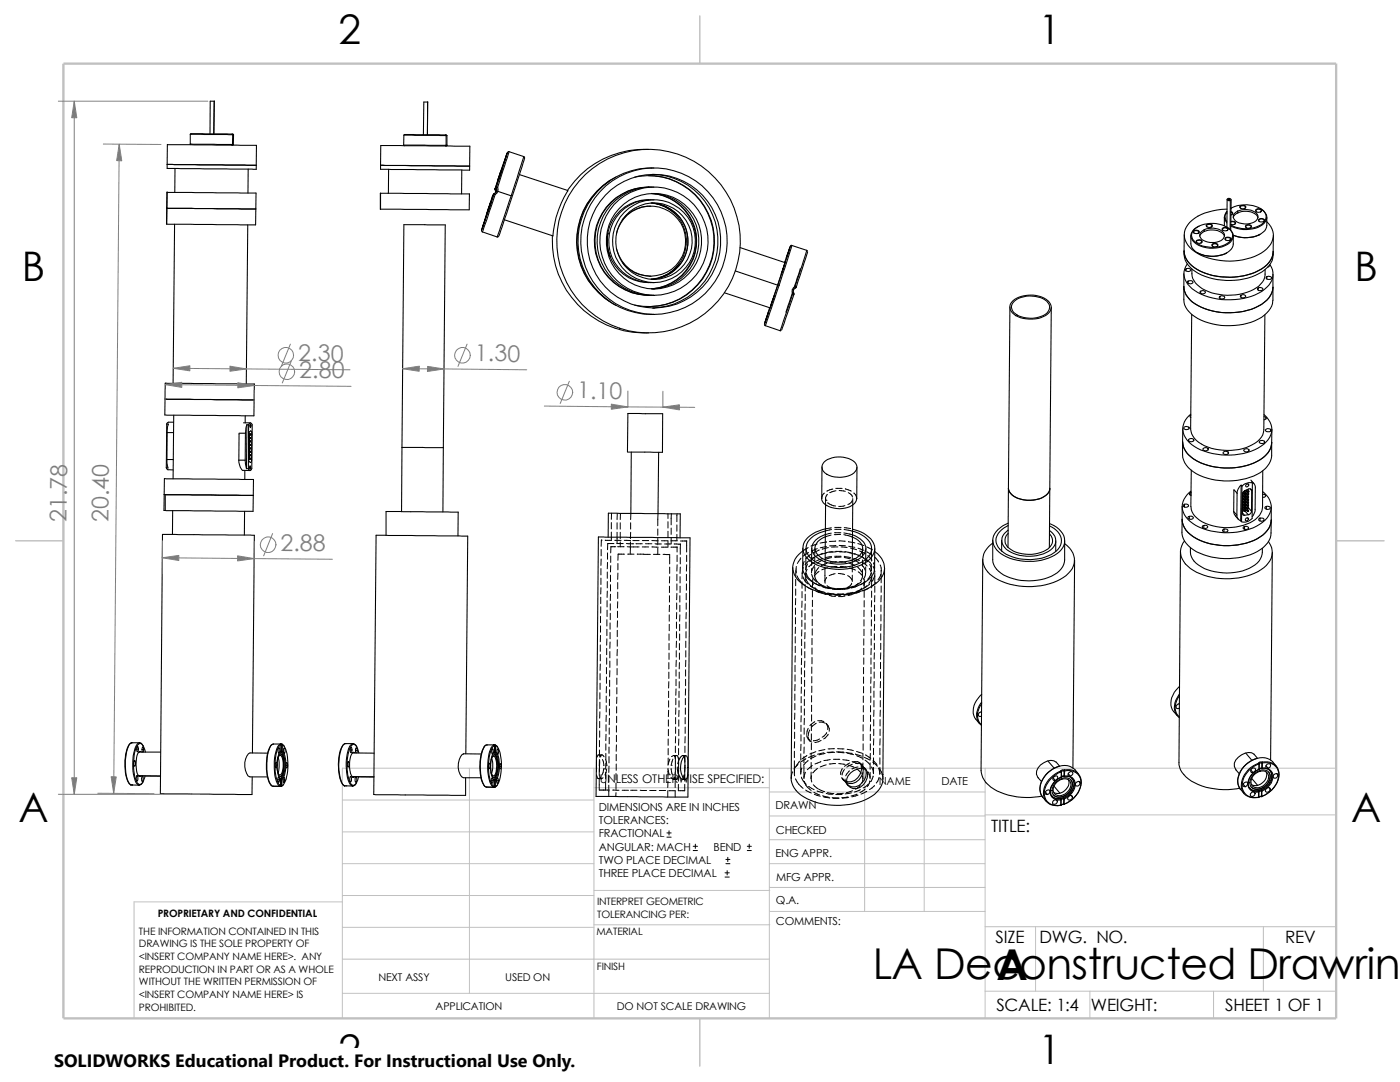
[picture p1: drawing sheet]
<svg xmlns="http://www.w3.org/2000/svg" width="279mm" height="216mm" viewBox="0 0 279 216" stroke-linecap="round" stroke-linejoin="round" font-family="sans-serif">
<defs><g id="words">
<g font-size="8.5">
<text x="174.2" y="195.3">LA Deconstructed Drawring</text>
<text x="198.8" y="195.5">A</text>
</g>
<g font-size="8.1">
<text x="67.6" y="8.8">2</text>
<text x="207.3" y="8.8">1</text>
<text x="4.4" y="56.1">B</text>
<text x="270.3" y="56.1">B</text>
<text x="3.7" y="164.1">A</text>
<text x="269.6" y="164.1">A</text>
<text x="67.6" y="212.3">2</text>
<text x="207.3" y="212.3">1</text>
</g>
<g font-size="4.6" fill="#808080">
<text x="59.5" y="72.1">2.30</text>
<text x="59.7" y="75.4">2.80</text>
<text x="94.8" y="72.1">1.30</text>
<text x="115.2" y="79.5">1.10</text>
<text x="13.3" y="104.2" transform="rotate(-90 13.3 104.2)">21.78</text>
<text x="21.6" y="104.2" transform="rotate(-90 21.6 104.2)">20.40</text>
<text x="56" y="109.9">2.88</text>
</g>
<text font-size="3.6" x="10.8" y="213">SOLIDWORKS Educational Product. For Instructional Use Only.</text>
<g font-size="3.4">
<text x="197.8" y="166">TITLE:</text>
<text x="198.7" y="188.1">SIZE</text>
<text x="207.5" y="188.1">DWG. NO.</text>
<text x="256.5" y="188.2">REV</text>
<text x="198.8" y="201.7">SCALE: 1:4</text>
<text x="217.7" y="201.8">WEIGHT:</text>
<text x="244.5" y="201.7">SHEET 1 OF 1</text>
</g>
<text font-size="2.4" x="119.7" y="156.2">UNLESS OTHERWISE SPECIFIED:</text>
<g font-size="2.2">
<text x="119.5" y="161.8">DIMENSIONS ARE IN INCHES</text>
<text x="154.8" y="161.5">DRAWN</text>
<text x="175.4" y="156.7">NAME</text>
<text x="187.9" y="156.7">DATE</text>
<text x="119.5" y="164.4">TOLERANCES:</text>
<text x="119.5" y="167.1">FRACTIONAL</text>
<text x="154.8" y="166.3">CHECKED</text>
<text x="119.5" y="172.4">TWO PLACE DECIMAL</text>
<text x="119.5" y="169.8">ANGULAR: MACH</text>
<text x="142.4" y="169.8">BEND</text>
<text x="154.8" y="171">ENG APPR.</text>
<text x="119.5" y="175">THREE PLACE DECIMAL</text>
<text x="154.9" y="175.7">MFG APPR.</text>
<text x="154.9" y="184.7">COMMENTS:</text>
<text x="154.9" y="180.5">Q.A.</text>
</g>
<g font-size="2.1">
<text x="75.5" y="195.7">NEXT ASSY</text>
<text x="100.8" y="195.7">USED ON</text>
<text x="86.9" y="201.5">APPLICATION</text>
<text x="123.1" y="201.6">DO NOT SCALE DRAWING</text>
</g>
<g font-size="2">
<text x="31.5" y="183">PROPRIETARY AND CONFIDENTIAL</text>
<text x="119.2" y="183.1">TOLERANCING PER:</text>
<text x="119.2" y="180.6">INTERPRET GEOMETRIC</text>
<text x="27.7" y="186.5">THE INFORMATION CONTAINED IN THIS</text>
<text x="27.7" y="189.1">DRAWING IS THE SOLE PROPERTY OF</text>
<text x="27.7" y="191.6">&lt;INSERT COMPANY NAME HERE&gt;. ANY</text>
<text x="119" y="186.6">MATERIAL</text>
<text x="27.7" y="194.1">REPRODUCTION IN PART OR AS A WHOLE</text>
<text x="27.7" y="196.6">WITHOUT THE WRITTEN PERMISSION OF</text>
<text x="119.1" y="193.5">FINISH</text>
<text x="27.7" y="199.1">&lt;INSERT COMPANY NAME HERE&gt; IS</text>
<text x="27.7" y="201.7">PROHIBITED.</text>
</g>
</g></defs>
<g fill="none" stroke="#c0c0c0" stroke-width=".2">
<path d="M68.3 159.6h50.2M93.7 153.3v44.9M118.5 153.3v49.9M118.5 157.2h35M153.5 153.3v49.9M153.5 158h43.1M172.6 153.3v28.6M184.4 153.3v28.6M196.6 153.3v49.9M266.7 153.3h-198.4v49.9M68.3 178.7h50.2M68.3 172.3h50.2"/>
<path d="M68.3 166h50.2M68.3 180h-41.5v23.2M118.5 177.7h35.1M153.5 167.6h43.1M153.5 162.8h43.1M153.5 172.3h43.1M153.5 177.1h43.1M196.6 162.6h70.1M68.3 198.2h85.2M68.3 191.4h85.2M68.3 185h50.2M118.5 184.5h35.1"/>
<path d="M153.6 181.9h43M196.6 197.8h70.1M196.6 184.9h70.1M206.7 184.9v12.9M217.5 197.8v5.4M242.2 197.8v5.4M252.1 184.9v12.9"/>
</g>
<path d="M139.7 3.2v9.5M3.1 107.9h9.6M266.7 107.9h9.5M139.7 203.2v9.5" fill="none" stroke="#c0c0c0" stroke-width=".21"/>
<path d="M12.7 12.7h254v190.5h-254z" fill="none" stroke="#c0c0c0" stroke-width=".47"/>
<g fill="none" stroke="#000" stroke-width=".21">
<path d="M33.4 32.8l17.7 .2M33.4 38.4l17.7 .1-.1 6.4-17.7-.2M33.4 32.8v.8l2.7 .1 15 .1v-.8M33.4 38.4l-.1 6.3M33.4 32.8v-4l13.9 .2h3.9l-.1 4M34.9 33.6v4.8M38 28.7l8.4 .1M38 26.8l8.4 .1M38 26.8v1.9M38 28.7l.1 .2M42.8 20.2h-.8l-.1 6.5M42.8 20.2l-.1 6.5"/>
<path d="M42.8 20.2h.1M46.3 26.8l.3 .1M46.3 26.8l.1 .1M46.3 26.8l-8.2-.1-.1 .1M46.4 28.8h.2M46.4 28.8l-.1 .2M46.4 28.8h.1M46.4 26.9h.2M46.4 26.9v1.9M46.6 28.8l-.2 .2M46.6 28.8h.1M46.6 26.9v1.9"/>
<path d="M49.5 33.7v4.8M75.9 33l17.8 .1M75.9 38.6l17.8 .1-.1 3.2-17.7-.2M75.9 33v.8h2.2l15.6 .2v-.9M75.9 38.6v3.1M75.9 33l.1-4 13.9 .1 3.9 .1-.1 3.9M77.6 33.8l-.1 4.8M80.6 29l.1 .1M80.6 29h8.4M80.6 27v2M80.6 27l8.4 .1M85.3 20.4h-.7l-.1 6.5"/>
<path d="M85.3 20.4v6.5M85.3 20.4h.1M88.9 26.9l-8.2-.1-.1 .2M88.9 26.9l.3 .2M88.9 26.9l.1 .2M89 29h.1M89 29l-.1 .1M89 27.1h.2M89 29h.2M89 27.1v1.9M89.2 27.1v1.9M89.2 29l-.1 .1"/>
<path d="M89.2 29h.1M92.2 33.9l-.1 4.8M98.3 39h.2M98.3 39v.1M98.4 38.9l-.1 .1M98.5 38.9h.1M98.5 38.9h-.1M98.6 38.7l-2.5 7.3 2.2-6.9M98.6 38.7v.1M98.6 38.8l-1.7 4.7 1.4-4.5M98.6 38.7l.2 .1M98.6 38.7h.1"/>
<path d="M98.7 38.6l-.1 .1M98.7 38.6l.1 .2M98.8 37.6v.2M98.8 37.8v.7M98.8 38.8l-2.5 7.5M98.8 37.8l.1 .5M98.8 37.6h.1M98.8 37.8h.1M98.8 37.6l.3 .1-.3 .1M99 37.5l.1 .5-.2 .4M99 37.4v.1M99 37.4l1.5-4.5-1.7 4.7"/>
<path d="M99.1 37.3v.2M99.1 37.3l.2 .1M99.1 37.3l2.2-6.9-2.5 7.2M99.1 37.5v.6l-.4 .5M99.1 37.5h-.1M99.1 37.3l-.1 .1M99.1 37.8l-.2 .6M99.3 37.4l.1 .8M99.3 37.4l-.2 .1M99.4 38.2l-.6 .6M99.4 38.2l2.6 .9M100 34.1l-.7 2.1z"/>
<path d="M100.2 33.8l-.7 2.1zM100.2 33.8h.1M101.1 30.7l-.6 2.1zM101.1 30.7h.1M101.4 30.3h.2M101.6 30.3l2.9 .9M101.6 30.3l-2.3 7.1M102 39.1l-2.8 8.2-2.9-1M103.7 34.8l9.6 3.2M104.5 31.2l.2 .3M104.5 31.2l-2.5 7.9M104.7 31.5l-5.2 15.6"/>
<path d="M113.3 38.1a19.9 19.9 0 0 0-2.9 9l-9.7-3.2M121.7 36.1a14.3 14.3 0 0 0 0 24.1M122.9 35.3a14.3 14.3 0 0 0 0 25.6M126.7 35.3a13.1 13.1 0 0 1 15.9 12.8 13.1 13.1 0 0 1-15.9 12.8M129.4 29.8a18.4 18.4 0 0 0-16.2 8.2M129.4 35.1a13.1 13.1 0 0 1 13.1 13 13.1 13.1 0 0 1-13.1 13.1M129.5 39.9a8.3 8.3 0 0 0-8.4 8.2 8.3 8.3 0 0 0 8.4 8.3M129.5 37.3a10.8 10.8 0 0 0-10.9 10.8 10.8 10.8 0 0 0 10.9 10.8M129.8 37.3a10.8 10.8 0 0 0-11.1 10.8 10.8 10.8 0 0 0 11.1 10.8M130 38.6a9.5 9.5 0 0 1 8.9 9.5 9.5 9.5 0 0 1-8.9 9.5M130 38.6a9.5 9.5 0 0 1 9 9.5 9.5 9.5 0 0 1-9 9.5M130.2 38.6a9.5 9.5 0 0 1 9.3 9.5 9.5 9.5 0 0 1-9.3 9.6"/>
<path d="M130.2 34.8a13.3 13.3 0 0 1 13.1 13.3 13.3 13.3 0 0 1-13.1 13.4M130.5 37.3a10.8 10.8 0 0 0-11.3 10.8 10.8 10.8 0 0 0 11.3 10.8M130.5 33.5a14.6 14.6 0 0 0-15.2 14.6 14.6 14.6 0 0 0 15.2 14.6M130.5 39.9a8.3 8.3 0 0 0-9 8.2 8.3 8.3 0 0 0 9 8.3M244.9 39.8v5.5M244.9 39.7a.37 .37 0 0 1 .5-.1 .37 .37 0 0 1 .2 .3 .38 .38 0 0 1-.4 .2 .38 .38 0 0 1-.3-.4zM245.1 39.8l.3-.1v.2h-.2zM245.2 39.8v.1M245.7 39.8l-.1 6.1M33.3 41.5l17.8 .2M34.8 44.7l-.3 31.8M49.4 44.9l-.3 31.7"/>
<path d="M96.1 46.1l.2 .2M96.9 43.6l-.7 2zM97.9 40.5l-.7 2zM98 40.2l-.6 2.1zM98 40.2h.1M99.5 47.2h-.3M110.2 47a18.4 18.4 0 0 0 19.2 19.4M121.5 50.5l.3 .7-.3-.7M121.5 50.5h.1M121.5 50.5l-.3-2 .1-2-.1 1.6 .3 2.4M123 49.6a7.1 7.1 0 0 0 6.9 5.5M123 46.7a7 7 0 0 1 7.8-5.5 7 7 0 0 1 6 7.4 7 7 0 0 1-6.9 6.5"/>
<path d="M124.2 52.4a6.9 6.9 0 0 0 5.7 2.7M129.9 41.1a7 7 0 0 0-5.7 2.8M129.9 40.5a7.6 7.6 0 0 1 7.1 7.5 7.6 7.6 0 0 1-6.9 7.7 7.6 7.6 0 0 0 7.2-7.6 7.6 7.6 0 0 0-7.2-7.6 7.6 7.6 0 0 1 7.2 7.7 7.6 7.6 0 0 1-7.4 7.5M131.1 40.7a7.4 7.4 0 0 1 2.9 1.3 8.3 8.3 0 0 0-2.9-1.3zM131.7 55.4l.8-.3zM134 42l.6 .5M134 42h.1M135 53.3h.1M135 53.3a7.8 7.8 0 0 1-2.5 1.8M135.5 52.7l-.5 .6zM144.6 58.4l9.1 3M146.7 54.1l8.5 2.8"/>
<path d="M147.7 49.4l9 3M154.5 59.1l-.7 2zM155.2 56.9l-1.6 4.8v-.3M155.2 56.9h.3M155.2 56.9l-2.6 7.8M155.5 56.9l-2.8 8.1M156.3 53.7h.1M156.6 52.6l-.7 2.1zM157.6 49.4h.1M157.6 49.4l-.7 2.1zM157.7 49.1l-2.5 7.8M157.7 49.1h.1"/>
<path d="M158 49l-.2 .1M158 49l-2.5 7.9M158 49l3 1M158.2 58.6l-2.5 7.4-3-1M158.2 58.6l.3 .1M158.4 58.5l-.2 .1M158.4 58.5l.1 .2M158.5 58.7l-2.5 7.1M158.7 57.2a1.04 1.04 0 0 0-.5 1.4M158.7 57.2l.1 .2M158.7 57.2l.2 .1M158.7 57.4h.1"/>
<path d="M158.8 57.4l-.4 .3v.8M158.8 57.4h.1M158.9 57.3l-.1 .1M159.7 53.6l-2.9 8.7M161 50l.2 .1M161 50l-2.3 7.2M161.2 50.2l-2.3 7.1M236.3 57.2a4.9 4.9 0 0 0 3.4 4.1 13.9 13.9 0 0 0 12.1-.6 4.4 4.4 0 0 0 2.2-3.4M236.3 54.6v5.1a4.3 4.3 0 0 0 2.7 3.8 13.9 13.9 0 0 0 12.8-.2 4.4 4.4 0 0 0 2.2-3.4v-5.2M236.3 50.1a4.5 4.5 0 0 0 2.8 3.8 13.3 13.3 0 0 0 13.3-.7l.5-.4a3.6 3.6 0 0 0 1.2-2.6M236.3 50.1a5.3 5.3 0 0 0 4 4.3 13.6 13.6 0 0 0 12-1.1 4.1 4.1 0 0 0 1.8-3.1M236.3 50.1a4.5 4.5 0 0 0 2.8 4.4 13.7 13.7 0 0 0 12.7-.2 4.2 4.2 0 0 0 2.3-4.1"/>
<path d="M236.3 46.9v3.2M236.7 53.7l.6-.1 .4 .2a.56 .56 0 0 1-.6 .4 .56 .56 0 0 1-.5-.4zM236.7 53.7v.4M236.9 52.7a3.5 3.5 0 0 0 1 4.9 13.2 13.2 0 0 0 14.4 .1 3.5 3.5 0 0 0 1.1-4.9M237.1 56.1v.4M237.1 56.1l.6-.1 .3 .2a.51 .51 0 0 1-.4 .4 .51 .51 0 0 1-.6-.4zM237.7 47v1.6a2.64 2.64 0 0 0 2.2 2.2 6.5 6.5 0 0 0 4.7-.2M237.9 53.7a3.9 3.9 0 0 0 2.6 4.2 11.1 11.1 0 0 0 10.7-.8 3.4 3.4 0 0 0 1.3-3.3M238.2 46.1l.6-.2 .5 .3a.62 .62 0 0 1-.6 .4 .62 .62 0 0 1-.6-.4zM238.3 46.5l-.1-.1a.56 .56 0 0 1 .5-.4 .56 .56 0 0 1 .6 .4l-.2 .1M238.5 45.6a5.9 5.9 0 0 1 7.1 .3 1.7 1.7 0 0 1-.7 2.7 5.8 5.8 0 0 1-6.6-.6 1.53 1.53 0 0 1 .2-2.4zM238.8 48a.6 .6 0 0 1 .6-.2 .6 .6 0 0 1 .5 .6l-.4 .2-.5-.1-.3-.2z"/>
<path d="M238.9 48.5l-.1-.3a.62 .62 0 0 1 .5-.3 .62 .62 0 0 1 .6 .4l-.2 .2M238.9 50.4a6.5 6.5 0 0 0 5.9 .1M239.1 45.3a1.82 1.82 0 0 0-1.4 1.6 1.82 1.82 0 0 0 1.1 1.8 6.2 6.2 0 0 0 6.8-.4 1.65 1.65 0 0 0-.4-2.7l-.3-.3M239.5 58.2a.59 .59 0 0 1 .6-.2 .59 .59 0 0 1 .4 .4 .59 .59 0 0 1-.6 .3 .59 .59 0 0 1-.4-.5zM239.6 58.1v.4M239.7 46.3a3.3 3.3 0 0 1 4.5 .2 1.34 1.34 0 0 1-1.3 1.8 3.5 3.5 0 0 1-3.2-.7 .9 .9 0 0 1 0-1.3zM240.3 46.2l-.6 .4-.3 .5M240.3 45.8v.4M240.3 46.2a3.5 3.5 0 0 1 3.9 .6l.1 .4M240.8 44.9a.6 .6 0 0 1 .7-.3 .6 .6 0 0 1 .4 .6l-.4 .2-.5-.1-.3-.2zM240.9 45.3l-.1-.1a.51 .51 0 0 1 .5-.5 .51 .51 0 0 1 .5 .5l-.1 .1M241.9 48.7l.6-.1 .5 .2a.62 .62 0 0 1-.5 .5 .62 .62 0 0 1-.6-.4z"/>
<path d="M242.1 49.1h-.2a.55 .55 0 0 1 .5-.5 .55 .55 0 0 1 .6 .4l-.1 .2M243.5 59.1v.4M243.5 59.1l.3-.1 .5 .2a.53 .53 0 0 1-.4 .5 .53 .53 0 0 1-.6-.3zM244 45.6l.6-.2 .5 .2a.62 .62 0 0 1-.6 .5 .62 .62 0 0 1-.6-.4zM244.1 46l-.1-.2a.56 .56 0 0 1 .5-.4 .56 .56 0 0 1 .5 .4l-.1 .2M244.3 43.3v1.8M244.5 47.5l.6-.2 .6 .2a.62 .62 0 0 1-.6 .5 .62 .62 0 0 1-.6-.4zM244.6 50.6h-.1M244.6 47.9v-.1a.55 .55 0 0 1 .5-.4 .55 .55 0 0 1 .5 .4l-.2 .1M244.8 45.3h.1M244.9 42.4v.3M244.9 42.2a1.43 1.43 0 0 0 0 2"/>
<path d="M244.9 42.2a1.59 1.59 0 0 0 0 2.3M244.9 41.7a10 10 0 0 0-7.8 3.1 3.5 3.5 0 0 0 .8 5 12.9 12.9 0 0 0 10.1 2.1 7.6 7.6 0 0 0 5.8-3.6 3.4 3.4 0 0 0-1-4.1M245.5 40v5.8M245.7 42.2l.3 .4-.2 .2M245.7 42.3l.3 .2-.2 .3M245.7 44.2l.8 .1 .1 .2-.2 .2M245.7 44.3h.7l.1 .3-.1 .1M245.7 41.5v.1a5.9 5.9 0 0 1 6.6 .6 1.79 1.79 0 0 1-1.1 2.9 6.2 6.2 0 0 1-5.5-.2M245.8 42.8l-.1 .1M246.1 47.1a3.1 3.1 0 0 1-.4 2.6l-1.1 .9M246.4 44.7l-.7 .1M246.4 42.5a3.5 3.5 0 0 1 4.5 .3 1.34 1.34 0 0 1-1.3 1.8 2.73 2.73 0 0 1-3.5-1.3l.1-.5z"/>
<path d="M247 42.5a3.4 3.4 0 0 1 3.9 .6l.1 .3M247 42.5a1.38 1.38 0 0 0-.9 .9M247 42.1v.4M247.5 41.1l.8-.1 .3 .2a.64 .64 0 0 1-.6 .5 .64 .64 0 0 1-.6-.4zM247.6 59a.56 .56 0 0 1 .5-.2 .56 .56 0 0 1 .5 .4 .56 .56 0 0 1-.6 .3 .56 .56 0 0 1-.4-.5zM247.6 41.6l-.1-.2a.55 .55 0 0 1 .5-.4 .55 .55 0 0 1 .6 .4l-.2 .2M247.6 58.9v.4M248.6 45l.6-.2 .5 .3a.63 .63 0 0 1-.5 .4 .63 .63 0 0 1-.7-.3zM248.8 45.5l-.2-.2a.55 .55 0 0 1 .5-.4 .55 .55 0 0 1 .6 .4l-.1 .2M250.7 41.8l.5-.1 .6 .2a.62 .62 0 0 1-.6 .5 .62 .62 0 0 1-.6-.4zM250.8 42.3l-.1-.1a.55 .55 0 0 1 .5-.5 .55 .55 0 0 1 .5 .4l-.1 .2M251.1 57.5v.4"/>
<path d="M251.1 57.5l.4-.1 .5 .1a.52 .52 0 0 1-.5 .5 .52 .52 0 0 1-.5-.3zM251.2 43.8l.6-.2 .5 .3a.63 .63 0 0 1-.5 .4 .63 .63 0 0 1-.6-.4zM251.3 46.9h-.1M251.3 44.2l-.1-.1a.55 .55 0 0 1 .5-.4 .55 .55 0 0 1 .6 .3l-.2 .2M251.5 41.6a1.85 1.85 0 0 1 1.3 1.7 1.85 1.85 0 0 1-1.3 1.8 6.4 6.4 0 0 1-5.8 0M251.5 46.7a6.3 6.3 0 0 1-5.4 .2 6.8 6.8 0 0 0 5.2 0M252.8 43.4a3.3 3.3 0 0 1-.4 2.6l-1.1 .9M252.8 55.2v.5M252.8 55.2l.4-.1 .5 .2a.52 .52 0 0 1-.4 .5 .52 .52 0 0 1-.6-.3zM253.3 52.9l-.1 .3-.2 .1M254.1 47v3.2M32.9 79.6l17.8 .2z"/>
<path d="M33 76.5l17.8 .1-.1 6.4-17.8-.2zM152.6 64.9l.1 .1M152.6 64.7h.1M153 63.3h.1M153.4 62.3l-.7 2zM153.6 61.4l-1 3.3M154.1 60.1h.1M155.7 66h.2M201.5 61.3l-.2 36.1M202.1 60.1a5.8 5.8 0 0 1 7.3 .2 1.82 1.82 0 0 1-1.2 2.9 6 6 0 0 1-6.2-.8 1.58 1.58 0 0 1 .1-2.3zM202.2 60.3a5.2 5.2 0 0 1 7 .2 1.76 1.76 0 0 1-1.4 2.6 5.7 5.7 0 0 1-5.5-.8l-.2-.3a1.33 1.33 0 0 1 .1-1.7zM209.8 61.3l-.3 36.2"/>
<path d="M237.8 62.7l-.2 22.9a4 4 0 0 0 2.8 3.3 11.1 11.1 0 0 0 10.6-.8 2.86 2.86 0 0 0 1.2-2.4l.2-22.9M32.8 98.7l17.7 .1zM32.8 95.5l17.8 .2-.1 6.3-17.8-.1zM33 98.7v3.2M33.2 93.3l.2 .4 1.1 .1M33.3 84.6h.3l-.2 .7v1M33.3 84.6l-.1 8.7M33.3 91.7h1.3M33.3 91.7l.2 1.7-.3-.1M33.4 86.3h1.2M33.4 86.3l-.1 5.4M34.6 84.2h-1l-.3 .4"/>
<path d="M34.7 82.8l-.2 12.7M47.7 91.8a2.29 2.29 0 0 0 .8 2.1M47.7 91.8h1.2M47.7 86.4h1.3M47.7 86.5v5.3M48.5 93.9h1.4M48.6 84.4h1.4M48.9 93.9v1.8M48.9 91.8l.3 1.7M48.9 83v1.4M49 86.4l-.1 5.4M49.2 93.5h.4"/>
<path d="M49.3 84.8h.3M49.3 84.8l-.1 8.7M49.3 84.8l-.3 1.6M49.6 91.5l.1 .6 .3 .2a.45 .45 0 0 0 .2-.6M49.7 89.2h.1M49.6 90.6h.1M49.6 89.9l.1 .1M49.6 91.3h.1M49.6 91.7h.6M49.6 91.4h.3M49.6 91h.3M49.6 90.7h.3"/>
<path d="M49.6 89.6h.3M49.6 89.4h.3M49.6 90h.1M49.6 91.1h.1M49.6 90.3h.3M49.6 90h.3M49.6 91.5h.2M49.6 90.8h.2M49.6 89.5h.2M49.6 90.2h.2M49.6 84.8v8.7M49.6 84.8a.36 .36 0 0 1 .4-.4 .36 .36 0 0 1 .3 .4l-.1 8.7a.34 .34 0 0 1-.3 .4 .34 .34 0 0 1-.3-.4"/>
<path d="M49.7 89h.1M49.7 90.4h.1M49.7 88.3h.1M49.7 88.6h.1M49.7 87h.1M49.7 87.2h.1M49.7 87.6v.1M49.7 87.9h.1M49.7 89.7h.1M49.7 91.1h-.1M49.7 88.2h.2M49.7 88h.2"/>
<path d="M49.7 88.9h.2M49.7 88.6l.2 .1M49.7 86.9h.2M49.7 86.6h.5M49.7 87.6h.1M49.7 87.5h.2M49.7 87.3h.2M49.7 88.1h.1M49.7 88.8h.1M49.7 86.7h.2M49.7 87.4h.1M49.7 86.7l-.1 4.8"/>
<path d="M49.7 89.1v.1M49.7 90.4l.1 .1-.1 .1M49.7 88.3l.1 .1-.1 .2M49.7 87l.1 .1-.1 .1M49.7 87.6l.1 .2-.1 .1M49.7 89.7l.1 .1-.1 .2M49.7 91.1l.1 .1-.1 .1M49.7 89l.1 .2M49.7 90.4l.1 .1M49.7 88.3l.1 .1M49.7 87l.1 .1M49.7 87.6l.1 .2"/>
<path d="M49.7 89.7l.1 .1M49.7 91.1v.1M49.8 93.3h.2M49.8 88.1l.1 .1M49.8 90.8l.1 .2M49.8 88.8l.1 .1M49.8 89.5l.1 .1M49.8 87.4l.1 .1M49.8 90.2l.1 .1M49.8 91.4l.2 .1-.2 .2v-.2M49.8 91.4v.1M49.8 91.4l.2 .1"/>
<path d="M49.9 86.7v.2M49.9 88.7h.1M49.9 85h.2M49.9 88l.1 .1-.1 .1M49.9 90.7l.1 .1-.1 .2M49.9 88.6l.1 .2-.1 .1M49.9 89.4l.1 .1-.1 .1M49.9 86.6l.1 .1-.1 .2M49.9 87.3l.1 .1-.1 .1M49.9 90l.1 .2-.1 .1M49.9 86.7v-.1l.1 .1M49.9 88l.1 .1"/>
<path d="M49.9 88.7l.1 .1M49.9 89.4l.1 .1M49.9 87.3l.1 .1M49.9 90l.1 .2M49.9 93h.1v.6l-.2-.3zM49.9 88l-.1 .1M49.9 90.7l-.1 .1M49.9 88.7l-.1 .1M49.9 89.4l-.1 .1M49.9 87.3l-.1 .1M49.9 90l-.1 .2M49.9 90.7l.1 .1"/>
<path d="M50 84.6l.1 .2-.1 .5zM50.2 86.6v-.4l-.2-.2-.3 .2v.5M50.2 86.6v5.1M80.2 89.3h8.3M80.2 89.3l.4-44.5h4.2l4.1 .1-.4 44.4M80.2 89.3l-.1 12.8M88.5 89.3l-.1 12.9M125.3 82.5h6.9v7.8l-7-.1zM126 90.2l-.1 12.2M131.4 90.3l-.1 12.2M164 93.2v6.2a2.48 2.48 0 0 0 2.5 2 4.1 4.1 0 0 0 4.4-1.4l.1-.5v-6.2M164.5 92.2a4.9 4.9 0 0 1 6.3 .3 1.6 1.6 0 0 1-1.1 2.3 4.7 4.7 0 0 1-5.5-1 1.43 1.43 0 0 1 .3-1.6z"/>
<path d="M201.3 97.4a2.59 2.59 0 0 0 2.2 2.1 5.7 5.7 0 0 0 5.6-1l.2-.3 .2-.7M201.3 97.5l-.1 11.7M201.3 97.4a3.1 3.1 0 0 0 3 2.3 5.1 5.1 0 0 0 5-1.4l.2-.8M209.5 97.5l-.1 11.8M236 88.1v2.6a5 5 0 0 0 3.4 4.2 14 14 0 0 0 12.1-.6 4.4 4.4 0 0 0 2.3-3.5v-2.5M236 88.1a4.7 4.7 0 0 0 2.8 3.8 13.8 13.8 0 0 0 12.7-.2 4.1 4.1 0 0 0 2.3-3.4M236 88.1a4.6 4.6 0 0 0 3 3.9 13.5 13.5 0 0 0 13.2-.8 4.1 4.1 0 0 0 1.6-2.9M236.1 85.6l-.1 2.5M236.3 85.2l.4-.1 .6 .3a.56 .56 0 0 1-.5 .3 .56 .56 0 0 1-.5-.4zM237.2 87.7a.59 .59 0 0 1 .6-.2 .59 .59 0 0 1 .5 .4 .59 .59 0 0 1-.6 .3 .59 .59 0 0 1-.5-.5zM237.3 85.3v.3M237.7 98.3l-.3 .3 .3 .2"/>
<path d="M237.7 82.8l-.2 .2 .2 .3M237.7 98.3v.5M237.7 98.3h.1M237.7 82.6a3.6 3.6 0 0 0 .1 6.1 13.2 13.2 0 0 0 10.3 1.8 7.3 7.3 0 0 0 5.5-3.8 3.6 3.6 0 0 0-1.3-4M237.7 98a3.6 3.6 0 0 0-.2 6.1 12.7 12.7 0 0 0 10.3 1.9 8.2 8.2 0 0 0 5.4-3.1 3.5 3.5 0 0 0-1.2-4.8M237.7 93.8v7.2a4.4 4.4 0 0 0 3.6 3.7 10.8 10.8 0 0 0 9.3-1.1 3.5 3.5 0 0 0 1.4-2.4v-7.3M238.2 87.7v.3M240.1 89.5a.59 .59 0 0 1 .6-.2 .59 .59 0 0 1 .4 .4 .59 .59 0 0 1-.6 .3 .59 .59 0 0 1-.4-.5zM241.1 89.5v.3M244.1 90.3a.59 .59 0 0 1 .6-.3 .59 .59 0 0 1 .5 .5 .6 .6 0 0 1-1.1-.2zM245.1 90.2v.4M246.3 97.7l.6 .7"/>
<path d="M246.3 97.8l-.1 4.3M246.9 98.4l-.1 4.4M247.7 96.8l.2 .2M247.7 96.8l-.1 7.1M247.7 96.8a2.23 2.23 0 0 0-.8 1.6M247.9 97l-.1 7.1M247.9 99.5l.7 .7-.1-.1M247.9 99.9l.5 .4M247.9 99.3l.5 .5M247.9 98.9l.7 .7M247.9 98.8l.5 .4M247.9 99.8l.5 .5"/>
<path d="M247.9 99.3l.5 .4M247.9 98.7l.5 .4M248 98.4l.6 .6M248.1 98.3l.3 .3M248.2 98.1l.4 .4M248.2 89.7a.56 .56 0 0 1 .6-.2 .56 .56 0 0 1 .5 .5 .56 .56 0 0 1-.6 .2 .56 .56 0 0 1-.5-.5zM248.4 99.7v.1M248.4 99.1v.1M248.4 98l.6 .7M248.4 97.9l-.4 .5-.1 4 .2 .4h.3M248.5 98.5l-.1 .1M248.5 99.6l-.1 .1"/>
<path d="M248.5 99l-.1 .1M248.5 99.6h.1M248.5 98.5h.1M248.5 99h.1M248.5 98.7l.5 .6M248.5 99.2l.5 .7M248.5 99.6v.1M248.5 98.5v.1M248.5 99v.2M248.5 99.5l.1 .1M248.5 99.2l.5 .6M248.5 99.6v.2h-.1"/>
<path d="M248.5 98.4l.1 .1M248.6 97.9l.6 .7h-.1M248.6 97.9h.1M248.6 98.5l.6 .6M248.6 99l.6 .7M248.6 99.6l.6 .6M248.6 98.5v.2l-.2-.1M248.6 99v.2h-.2M248.7 97.8l.3 .4M248.7 97.8l.3 .3M248.8 96.6h.2a.31 .31 0 0 1 .1 .5 .31 .31 0 0 1-.5-.2zM248.9 97.7l.3 .3h-.1"/>
<path d="M249 99.3h.1M249 99.8v.1M249 98.1v.1M249 98.7h.1M249 96.6l.2 .2M249.1 99.1l-.1 .2M249.1 99.7l-.1 .1M249.1 98l-.1 .1M249.1 98.6l-.1 .1M249.1 99.1h.1M249.1 99.7h.1M249.1 97.6v.3"/>
<path d="M249.1 98.2v.3M249.1 98.8v.2M249.1 99.3v.3M249.1 99.9v.2M249.1 99.1l.1 .2M249.1 99.7l.1 .1M249.1 98l.1 .2M249.1 98.6l.1 .1M249.2 99.1v.2h-.2M249.2 99.7v.2h-.2M249.2 98.6v.1h-.2M249.2 89.7v.3"/>
<path d="M249.3 98l-.1 .2h-.2M249.5 97.5l.3 .4M249.6 95.8l.6 .7M249.8 97.9v4.1M249.8 97.9a.42 .42 0 0 0-.6-.3l-.8 .3M249.9 96.4a2.4 2.4 0 0 0-2 .6M249.9 96.4l-.1-.2a1.17 1.17 0 0 1 .7 1.1v4.6l-.6 1.2M249.9 96.4v7.1a2.15 2.15 0 0 1-2.1 .6M251.4 88l.6-.1 .4 .3a.56 .56 0 0 1-.6 .3 .56 .56 0 0 1-.5-.4zM252 98.6l.4 .1 .2 .2-.3 .3h-.3M252.3 83.1l.3 .2M252.3 88.1v.2"/>
<path d="M252.6 85.8a.6 .6 0 0 1 1 .1 .6 .6 0 0 1-1-.1zM252.6 83.3l.1 .2-.4 .3M252.6 83.3v.3M253.6 85.7v.3M253.8 85.7v2.6M34.5 101.9l-.1 4.7M48.8 102v4.8M77 106.8v-4.7h2.9l11.5 .1v4.7M119.4 107.1l18.3 .2-.4 51.7-18.3-.1zM121.4 107.2v-4.8h6.5l7.9 .1-.1 4.8M158.2 113.2l-.3 42.1a5.2 5.2 0 0 0 3.9 4.4 14 14 0 0 0 12.7-1.2l.9-.9a3.5 3.5 0 0 0 .8-2.2l.3-42M160.2 109.4v3.8a3.7 3.7 0 0 0 2.2 3.1 10.9 10.9 0 0 0 10.7-.4l.4-.4a2.92 2.92 0 0 0 1-2.1l.1-3.9"/>
<path d="M160.2 109.9a3.7 3.7 0 0 0-.1 6.6 13.7 13.7 0 0 0 14.7-.1 3.7 3.7 0 0 0-.2-6.4M162 109.4v2.1M164.7 107.1a2.3 2.3 0 0 0-1.8 3.2 5.7 5.7 0 0 0 5.7 1.8 3.7 3.7 0 0 0 3.5-2.4 2.54 2.54 0 0 0-2-2.5M164.7 106.7a3.3 3.3 0 0 0-2.7 2.9 3.8 3.8 0 0 0 3 2.6 7.6 7.6 0 0 0 7.1-1.2 2.11 2.11 0 0 0-.4-3.5l-1.6-.8M164.7 106a4.7 4.7 0 0 0-3.8 3 3.1 3.1 0 0 0 2 3.2 9.8 9.8 0 0 0 9.9-.7 2.63 2.63 0 0 0-.4-4.5l-1.1-.6-1.2-.4M164.7 105.5a6 6 0 0 0-4.3 3 3.3 3.3 0 0 0 2 3.9 10.9 10.9 0 0 0 10.7-.4 2.95 2.95 0 0 0-.2-5.2l-1.1-.7-1.7-.5M164.8 100.7l-.1 11M170.2 100.8l-.1 10.9M172.8 109.5v2.1M196.1 111.6l-.3 42.1a5 5 0 0 0 3.2 4.1 14.2 14.2 0 0 0 8.9 1M198.1 107.8v3.9a4.3 4.3 0 0 0 3.4 3.6 11.1 11.1 0 0 0 9.5-1l.4-.4a3.1 3.1 0 0 0 1.1-2.1v-3.9M198.1 108.4a3.8 3.8 0 0 0 0 6.6 13.7 13.7 0 0 0 14.7-.1 3.7 3.7 0 0 0-.3-6.4"/>
<path d="M199.9 107.8v2.2M201.2 104.9a3.8 3.8 0 0 0-2.4 2.9 4.1 4.1 0 0 0 3.3 3.3 9.9 9.9 0 0 0 8.7-1.1 2.7 2.7 0 0 0-.5-4.6l-.8-.5M201.2 106.4a1.95 1.95 0 0 0 .6 3.3 6.8 6.8 0 0 0 7.7-.5 1.83 1.83 0 0 0 0-2.7M201.2 105.8a2.28 2.28 0 0 0-1.3 2.1 2.28 2.28 0 0 0 1.4 2 7.9 7.9 0 0 0 8.8-.5 2.2 2.2 0 0 0-.6-3.5M201.2 104.4a4.3 4.3 0 0 0-3.1 3.5 4.1 4.1 0 0 0 2.8 3.2 10.6 10.6 0 0 0 10.6-1 2.87 2.87 0 0 0-.2-4.5l-1-.7-.8-.4M210.7 107.9v2.1M214.5 111.8l-.4 41.4M235.6 110.1l-.3 42a4.6 4.6 0 0 0 3.2 4.1 14.4 14.4 0 0 0 8.9 1.1M235.9 103.6v2.6a5 5 0 0 0 3.6 4.2 13.5 13.5 0 0 0 12-.7 4.1 4.1 0 0 0 2.2-3.4v-2.5M235.9 101v2.6M235.9 103.6a4.6 4.6 0 0 0 2.9 3.9 13.5 13.5 0 0 0 13.3-.8l.5-.4a3.7 3.7 0 0 0 1.1-2.5M235.9 103.6a4.4 4.4 0 0 0 2.8 3.8 13.4 13.4 0 0 0 13.3-.6l.4-.4a3.7 3.7 0 0 0 1.3-2.6"/>
<path d="M236.1 100.8a.59 .59 0 0 1 .6-.2 .59 .59 0 0 1 .5 .4 .59 .59 0 0 1-.6 .2 .59 .59 0 0 1-.5-.4zM236.4 107.9a3.5 3.5 0 0 0 .6 5 12.6 12.6 0 0 0 10.2 2.4 8.7 8.7 0 0 0 6.2-3.4 3.4 3.4 0 0 0-.2-3.8M236.4 100.6v.6M237.1 103.2a.58 .58 0 0 1 .6-.2 .58 .58 0 0 1 .4 .4 .63 .63 0 0 1-1-.2zM237.4 103v.6M237.6 109.3a3.6 3.6 0 0 0 2.2 3.8 10.6 10.6 0 0 0 11.1-.7 3.5 3.5 0 0 0 1-3M239.9 105a.6 .6 0 0 1 1.1 .2 .6 .6 0 0 1-1.1-.2zM240.2 104.9v.5M244 105.7a.59 .59 0 0 1 1 .3 .56 .56 0 0 1-.6 .2 .56 .56 0 0 1-.4-.5zM244.3 105.6v.5M246.2 102.1a2.21 2.21 0 0 0 .9 1.5M246.2 102.1l.6 .7"/>
<path d="M246.8 102.8a1.17 1.17 0 0 0 .8 1.1M247.6 103.9l.2 .2M247.9 100.6l.6 .7M247.9 100.4l.5 .5M247.9 100l.6 .7M247.9 101.2l.6 .6M247.9 102.3l.5 .5M248.2 105.1l.6-.1 .4 .3a.56 .56 0 0 1-.6 .4 .56 .56 0 0 1-.5-.5zM248.3 101.9l.1 .1M248.3 101.9l-.4-.4 .5 .5M248.3 101.9l-.4 .1M248.4 100.3h.1"/>
<path d="M248.4 101.4h.1M248.4 101.4l-.5-.4 .5 .4M248.4 105.1v.5M248.5 100.7l-.1 .2M248.5 100.1l-.1 .2M248.5 101.3l-.1 .1M248.5 101.8l-.2 .1M248.5 101.3h.1M248.5 100.7h.1M248.5 101.8h.1M248.5 101.5l.5 .6M248.5 100.9l.5 .6"/>
<path d="M248.5 100.4l.5 .6M248.5 100.1v.2M248.5 101.3v.1M248.5 100.7v.1M248.5 101.8v.2M248.5 101.2h.1M248.5 100.1l.7 .7M248.5 100.7l.7 .6M248.5 102l.6 .7M248.5 100.2v.1h-.1M248.5 101.3v.1h-.1M248.5 100.7v.2h-.1"/>
<path d="M248.5 101.8v.2h-.1M248.5 101.2l.7 .7M248.7 103.4l.3-.1a.29 .29 0 0 1 0 .5 .29 .29 0 0 1-.5-.2zM248.8 101.8l-.2 .1M249 103.3l.2 .2M249 100.4h.1M249 101.5l-.1 .1M249 100.4l-.5-.6 .5 .6M249.1 101.9v.2M249.1 101.3v.2M249.1 100.2v.2M249.1 100.8v.2"/>
<path d="M249.1 100.2l-.1 .2M249.1 101.9h.1M249.1 101.3h.1M249.1 100.2h.1M249.1 100.8h.1M249.1 100.5v.2M249.1 101v.2M249.1 101.9l-.1 .2M249.1 101.3l-.1 .2M249.1 100.8l-.1 .2M249.1 102.7l-.7 .1M249.2 101.9v.2h-.2"/>
<path d="M249.2 101.3v.2h-.2M249.2 100.2v.2h-.2M249.2 100.8v.2h-.2M249.2 101.4l.6 .6M249.8 102l-.3 .6-.4 .1M251.3 103.5l.6-.1 .3 .1a.51 .51 0 0 1-.5 .5 .51 .51 0 0 1-.5-.4zM251.5 103.4v.6M252.4 101.2a.61 .61 0 0 1 1.1 .2 .59 .59 0 0 1-.6 .3 .59 .59 0 0 1-.5-.5zM252.7 101v.6M253.7 101.2v2.6M253.9 110.2l-.3 41.5M195.9 138.6a4 4 0 0 0-1.4 4.6l1 1.2"/>
<path d="M235.4 137a4 4 0 0 0-1.4 4.6l.9 1.2M235.4 138.9a3.2 3.2 0 0 0-.1 4.1M235.4 138.5a3.3 3.3 0 0 0-.1 4.7M25.7 156.3l.4 .3M25.7 148.6a9.5 9.5 0 0 0 0 7.6M26.1 156.6h.1M26.2 156.6h.2M26.2 156.6h.1M26.2 148.2l-.4 .3M26.2 148.2h.1M26.3 148.2h1.7l.6 .6M26.3 148.2h.1"/>
<path d="M26.3 148.2a3.6 3.6 0 0 0-1.2 2.9 8.2 8.2 0 0 0 .9 5.4l.2 .1M26.4 156.6l1.3 .1M26.4 156.6h.1M26.8 151.8h.1a.77 .77 0 0 1-.1 1.1zM26.9 151.8h.1M27.3 149.5h.3M27.3 154.8h.1M27.3 154.8a.98 .98 0 0 1 0 1.1 .98 .98 0 0 1 0-1.1zM27.4 149a.72 .72 0 0 1 0 1l-.1-.5zM27.7 154.8h.1M27.8 154.8l4.2 .1M27.8 154.8h.1"/>
<path d="M27.8 154.8l.1 .1M27.9 156.5l-.2 .2M27.9 148.2l-.2 .1a4.1 4.1 0 0 0-1.2 3.1 8 8 0 0 0 .8 5l.4 .3M28.2 154.8l-.3 .1M28.2 150.1l-.3-.2a2.08 2.08 0 0 0-.7 2.1 4.1 4.1 0 0 0 .5 2.9h.2M28.3 149.6h.4M28.4 154.9a.72 .72 0 0 1 0 1l-.2-.5zM28.4 154.9h.1M28.5 156l-.4 .6h-.4M28.7 149.6l-.1-.5a.76 .76 0 0 0-.2 1M28.7 149.6l-.1 .5M29 154.8a1.98 1.98 0 0 1-1.1 1.7"/>
<path d="M29 150.1a1.99 1.99 0 0 0-1-1.8l-.2 .1a3.4 3.4 0 0 0-1.1 3 8.2 8.2 0 0 0 .8 4.9l.4 .2M32 150.1h-4.3M49.9 155h3.5M50.4 150.2l.4-43.4-18.4-.2-.4 51.8 18.3 .1v-3.5M53.4 150.3l-3.5-.1a2.49 2.49 0 0 0-1 2.8 2.58 2.58 0 0 0 .9 2h.1M54 156.6l.5 .3M54 148.9a9.3 9.3 0 0 0-.1 7.6M54.6 148.5h-.2a4.6 4.6 0 0 0-1.1 3.2 7 7 0 0 0 1 5.1l.2 .1M54.6 148.5l-.6 .3M54.6 148.5h1.4l.1 .1M55 152.1a.64 .64 0 0 1 0 1.1zM55.3 152.7h.1"/>
<path d="M55.4 155.6h.4M55.5 151.1a5.7 5.7 0 0 1 0 3.1M55.5 155.1a.63 .63 0 0 1 0 1l-.1-.5zM55.6 149.2a.67 .67 0 0 1 0 1l-.1-.7zM55.8 150.6a.31 .31 0 0 1 .2-.2 .31 .31 0 0 1 .3 .2 5 5 0 0 1-.2 4.3l-.1 .1a2.66 2.66 0 0 1-.7-2.8l.2-1.2zM55.9 155.3l.1 .1M55.9 155.4h.2M55.9 156.9h.2M55.9 150h.3M55.9 150.7l-.2 .2-.3 .5M55.9 150.7h.1M55.9 150.7a2.53 2.53 0 0 1 .6 2.3l-.2 1.1-.3 .5h-.3l-.3-.6"/>
<path d="M56 148.5a3.8 3.8 0 0 0-1.2 2.9 8.1 8.1 0 0 0 .9 5.4l.2 .1M56 155.4h.1M56 150.4a2.49 2.49 0 0 1 .6 2.3 2.62 2.62 0 0 1-.7 2.3M56 148.5l.1 .1M56 150l.4 .5 .3 1.2M56 148.5h.2M56 156.8l-.1 .1M56 156.8h.1M56 156.8h.2M56 155.5h.2M56 150l-.1 .1M56 155.4v1.4"/>
<path d="M56 156.8v.1h-1.5M56.1 149.9l-.1 .1M56.1 148.6a2.62 2.62 0 0 0-1.1 2.3 9.2 9.2 0 0 0 .6 5.6l.4 .3M56.1 148.6h.1M56.1 149.9h.1M56.1 148.6h.2M56.1 149.9h.2M56.1 149.9h-.1a6 6 0 0 0-.1 5.5h.1M56.1 148.6v1.3M56.1 156.9h.1M56.1 155.4l.2 .1M56.1 155.4l.1 .1"/>
<path d="M56.2 156.8l-.1 .1M56.2 150a5 5 0 0 1 .5 4.4l-.6 1M56.2 155.5h.1M56.2 155.5v1.3M56.2 156.8h.1M56.2 148.5h.1M56.2 148.5l.1 .1M56.3 156.8l-.2 .1M56.3 149.9h.1M56.3 148.5l.4 .3M56.3 148.6v1.3M56.3 155.5v1.3"/>
<path d="M56.3 148.5v.1M56.3 148.6h.1M56.3 149.9l-.1 .1M56.3 149.9a2.77 2.77 0 0 1 .7 2.3 4.6 4.6 0 0 1-.7 3.3M56.3 148.6a3.4 3.4 0 0 1 1.1 2.9 7.6 7.6 0 0 1-1 5.2l-.1 .1M56.5 155.6h.4M56.6 156.6l-.5 .3M56.6 155.1a.63 .63 0 0 1 0 1zM56.6 153.6a2.18 2.18 0 0 1-.7 1.8M56.7 149.3a.71 .71 0 0 1 0 1l-.1-.3zM57.1 152.7h.3M57.2 152.2a.63 .63 0 0 1 0 1z"/>
<path d="M68.3 156.5l.4 .3M68.4 148.8a9.3 9.3 0 0 0-.1 7.6M68.7 156.8h.1M68.7 156.8h.3M68.9 148.4h1.6l.5 .3 .2 .3M68.9 148.4l-.5 .3M68.9 148.4h.1M68.9 148.4l-.2 .1a7.4 7.4 0 0 0-1.1 5.2 4.3 4.3 0 0 0 1.1 3.1M69 156.8h1.4M69 156.8h.1M69.4 152a.72 .72 0 0 1 0 1l-.1-.5zM69.5 152h.1"/>
<path d="M69.9 149.6h.3M69.9 155l.1-.1a.77 .77 0 0 1-.1 1.1zM70 154.9h.1M70 149.1a.67 .67 0 0 1 0 1.1l-.1-.8zM70.3 154.9l.1 .1M70.3 150.3h4.4M70.4 155h4.2M70.4 155h.1M70.4 155l.1 .1M70.4 148.4h-.1a4.1 4.1 0 0 0-1.2 3.2 8.5 8.5 0 0 0 .9 5l.4 .2M70.5 156.7l-.1 .1M70.8 155l-.3 .1"/>
<path d="M70.8 150.2l-.3-.1a4.2 4.2 0 0 0-.6 3.9l.2 .7 .4 .4M71 149.7h.3M71 155h.1M71 155a.77 .77 0 0 1 0 1.1l-.1-.7zM71.1 156.3l-.2 .3-.5 .2M71.3 149.7l-.1 .5M71.3 149.7l-.1-.5a.7 .7 0 0 0-.2 1M71.6 155a1.98 1.98 0 0 1-1.1 1.7M71.6 150.2a1.99 1.99 0 0 0-1-1.7h-.2a3.4 3.4 0 0 0-1 2.5 7.7 7.7 0 0 0 .8 5.6l.3 .1M92.5 155.2h3.5M92.5 150.4l3.6 .1M92.5 150.5v-.1a3.5 3.5 0 0 0-.4 4.6l.4 .2"/>
<path d="M93 150.4l.3-43.4-18.2-.2-.5 51.7 18.3 .2v-3.5M96.6 149.1a9.8 9.8 0 0 0-.1 7.4l.1 .2M96.6 156.8l.6 .3M97.2 157.1h1.3M97.2 157.1h1.4M97.2 148.6a1.62 1.62 0 0 0-1 1.6 10.4 10.4 0 0 0 .4 6.4l.1 .3 .5 .2M97.2 148.6l-.3 .1-.3 .3M97.2 148.6h1.4M97.7 152.3a.72 .72 0 0 1 0 1l-.2-.5zM97.9 152.8h.1M98 155.8h.4M98.1 155.4l.1-.1a.68 .68 0 0 1 0 1l-.2-.3z"/>
<path d="M98.1 151.3a5.3 5.3 0 0 1 0 3.1M98.2 149.4a.63 .63 0 0 1 0 1zM98.4 150.7a.31 .31 0 0 1 .3-.1 .31 .31 0 0 1 .2 .1 5.3 5.3 0 0 1 0 4.3l-.4 .1a4.8 4.8 0 0 1-.1-4.4zM98.5 155.5h.3M98.5 157.1h.1M98.5 157.1h.2M98.5 150.9a2.73 2.73 0 0 1 .6 2.7l-.2 .7-.3 .5-.3-.1-.3-.6M98.5 155.5h.1M98.5 150.9l-.2 .1-.3 .6M98.5 150.9h.1M98.6 155.5v.2M98.6 150.2h.2"/>
<path d="M98.6 148.6a3.8 3.8 0 0 0-1.2 3 8.9 8.9 0 0 0 .7 5.2l.4 .3M98.6 148.6l.1 .2M98.6 150.2l.4 .5 .3 1.2M98.6 150.6a4 4 0 0 1 .5 3.5l-.2 .7-.3 .4M98.6 148.6l.2 .1M98.6 156.9l-.1 .2M98.6 156.9h.1M98.6 155.7h.1M98.6 155.7h.2M98.6 150.2h.1M98.6 155.7v1.2M98.7 150.1l-.1 .1"/>
<path d="M98.7 150.1h.1M98.7 150l.1 .1M98.7 150.1a5 5 0 0 0-.7 4.2l.3 1 .3 .4M98.7 157.1h.1M98.7 148.8h-.1a7.1 7.1 0 0 0-1.1 5.2l.4 2 .4 .6 .3 .3M98.7 148.8h.1M98.7 148.8h.2M98.7 148.8v1.3M98.8 155.5v.2M98.8 150.2a3.6 3.6 0 0 1 .7 2.9l-.2 1.5-.5 .9M98.8 156.9l-.1 .2M98.8 156.9l-.2 .1"/>
<path d="M98.8 155.7v1.2M98.8 155.7h.1M98.8 156.9h.1M98.8 148.7l.1 .1M98.8 148.7l.5 .3M98.8 148.7h.1M98.8 156.9v.2M98.8 150.1h.1M98.8 150.1v.1M98.9 148.8h.1M98.9 148.8l-.1 1.3M98.9 150.1l-.1 .1"/>
<path d="M98.9 150.1a2.79 2.79 0 0 1 .8 2.3 5 5 0 0 1-.7 3.1l-.2 .2M98.9 148.8a3.6 3.6 0 0 1 1.1 2.9 9.2 9.2 0 0 1-.8 5l-.4 .2M98.9 148.8v1.3M99.1 155.8h.3M99.2 156.8l-.4 .3M99.2 155.3a.71 .71 0 0 1 .1 1l-.2-.3zM99.3 149.4a.64 .64 0 0 1 0 1.1zM99.3 153.8a2.62 2.62 0 0 1-.7 1.7M99.7 152.9h.3M99.8 152.4a.66 .66 0 0 1 0 1l-.1-.5zM136.5 151a12.3 12.3 0 0 1 0 4.3M136.6 150.9l.3-.1a1.53 1.53 0 0 1 .4 1.7v.7a4.4 4.4 0 0 1-.3 2.2l-.3 .1a3.5 3.5 0 0 1-.1-4.6z"/>
<path d="M169.8 154.2a3.2 3.2 0 0 1 2.6-.8 1.32 1.32 0 0 1 .7 1.8 2.42 2.42 0 0 1-3.4 1.9 1.7 1.7 0 0 1 .1-2.9zM172 153.3a2.59 2.59 0 0 1-3 2.6M172.3 153.3a2.79 2.79 0 0 1-2.8 3l-.5-.1M172.7 153.5a2.69 2.69 0 0 1-2.7 3.5l-.8-.5M195.9 142a.5 .5 0 0 0-.6 .3 .5 .5 0 0 0 .2 .7l.4-.1M195.9 140.4a3.1 3.1 0 0 0 0 4.2M195.9 140.1a3.2 3.2 0 0 0 0 4.6M207.1 155.2l.8 .8M208.1 159.1l.7 .8M208.6 158l.4 .5M208.7 157.9l.2-.2a.4 .4 0 0 1 .6 .1 .52 .52 0 0 1-.2 .6 .52 .52 0 0 1-.7-.2zM209.1 151.8l1.3 1.5"/>
<path d="M209.6 157.9a1.56 1.56 0 0 0 2.1 1.5M209.6 157.7h.4M209.9 158.7v.1M210.2 159.8l.5-.2a.51 .51 0 0 1 .2 .7 .51 .51 0 0 1-.7 .1l-.1-.2zM210.2 155.2l.4 .5M210.3 155.1a.45 .45 0 0 1 .7-.2 .45 .45 0 0 1-.2 .8h-.2a.38 .38 0 0 1-.5-.1 .38 .38 0 0 1 .2-.5zM210.4 156.9l1.1 1.4M210.7 159.6l.3 .3M210.8 152.1l.7 .8M210.8 152.1a1.9 1.9 0 0 0-2.5 .1 2.18 2.18 0 0 0-1.2 2.9l.1 .1M210.9 155.9a1.93 1.93 0 0 1 3 0 2.58 2.58 0 0 1-3.4 3 1.88 1.88 0 0 1 .4-3zM210.9 156.1a1.81 1.81 0 0 1 2.6-.2 2.09 2.09 0 0 1-1.4 2.7 1.34 1.34 0 0 1-1.8-.4 1.34 1.34 0 0 1 .3-1.8z"/>
<path d="M211.3 152.9a5.2 5.2 0 0 0-3.8 4.6 2.32 2.32 0 0 0 .6 1.6M211.4 152.9a3.1 3.1 0 0 1 3.8 1.5M211.4 152.9a4.9 4.9 0 0 0-3.8 5.3l.5 .9M211.7 159.4l.1 .2M211.7 159.4v.2M211.7 159.6v1.1M211.7 153.8l.1 .2M211.7 153.8a5 5 0 0 0-3.4 4.9 2.57 2.57 0 0 0 3.3 2M211.8 155.1a3.3 3.3 0 0 0-2.2 2.7M211.8 154a5 5 0 0 0-3.4 4.7 2.5 2.5 0 0 0 3.3 2M211.8 155.1h.1M211.8 154v1.1"/>
<path d="M211.8 159.6v1M211.8 159.6h-.1M211.8 155.1a3.1 3.1 0 0 0-2.1 3.6l.2 .3a1.79 1.79 0 0 0 1.8 .6M211.8 154h.1M211.8 155v.1M211.8 154v1M212.3 159.3l.1 .1M212.3 159.4h.1M212.3 159.3l-.6 .1M212.3 159.4l-.5 .2M212.3 159.4v1.1M212.3 159.3v.1"/>
<path d="M212.3 153.8h.2M212.3 154.9h.1M212.3 154.9h-.3l-.2 .2M212.3 153.8h-.3l-.2 .2M212.3 154.9l-.5 .1M212.3 153.8v1.1M212.4 159.4v1M212.4 154.9a1.76 1.76 0 0 1 1.9 1 1.76 1.76 0 0 1-.4 2.1l-.7 .7-.9 .6M212.4 153.6l.1 .2M212.4 153.6l-.1 .2M212.4 154.9h-.1M212.4 153.6h-.4l-.3 .2"/>
<path d="M212.4 153.6a2.66 2.66 0 0 1 3 1 2.66 2.66 0 0 1 0 3.1l-.6 1-.9 .9-1.6 .9M212.4 154.9a1.81 1.81 0 0 1 2 .8 1.81 1.81 0 0 1-.2 2.1l-1 1.1-.8 .5M212.5 153.8a2.55 2.55 0 0 1 2.8 .9 2.55 2.55 0 0 1 0 3l-.5 1a4.9 4.9 0 0 1-2.4 1.7M212.5 153.8l-.1 1.1M213.2 154.4l.4 .5M213.2 155.6a2.22 2.22 0 0 1-2.9 2.6M213.2 159l.2-.2a.4 .4 0 0 1 .6 .1 .52 .52 0 0 1-.3 .7 .52 .52 0 0 1-.6-.3zM213.3 154.2l.1-.1a.38 .38 0 0 1 .6 0 .38 .38 0 0 1 0 .5l-.4 .3a.38 .38 0 0 1-.5-.2 .38 .38 0 0 1 .2-.5zM213.7 155.6a2.38 2.38 0 0 1-1.8 3.4 1.69 1.69 0 0 1-1.7-.4M213.8 158.7l.2 .3M214 155.3h-.1a2.35 2.35 0 0 1-.8 3.3 2.36 2.36 0 0 1-3.3 .1M214.8 156.2a.45 .45 0 0 1 .7-.2 .45 .45 0 0 1-.2 .8h-.2a.38 .38 0 0 1-.5-.1 .38 .38 0 0 1 .2-.5z"/>
<path d="M215.3 155.9l.3 .4M235.4 140.5a.51 .51 0 0 0-.6 .3 .51 .51 0 0 0 .2 .6l.4-.1M246.6 153.6l.7 .8M248.1 156.5l.4 .5M248.2 156.3a.45 .45 0 0 1 .8-.1 .45 .45 0 0 1-.3 .7l-.2 .1a.38 .38 0 0 1-.4-.2 .38 .38 0 0 1 .1-.5zM248.6 150.3l1.3 1.4M249.1 156.3a1.6 1.6 0 0 0 2 1.6M249.1 156.2h.3M249.6 153.7l.5 .4M249.7 158.2l.1-.1a.4 .4 0 0 1 .6 .1 .52 .52 0 0 1-.2 .6 .52 .52 0 0 1-.7-.2zM249.7 153.5a.44 .44 0 0 1 .8-.2 .44 .44 0 0 1-.2 .8 .4 .4 0 0 1-.7-.1zM249.8 155.3l1.2 1.4"/>
<path d="M250.2 158l.3 .3M250.3 150.5l.7 .8M250.3 150.5a1.48 1.48 0 0 0-1.8-.2 3.5 3.5 0 0 0-2.2 2v.6l.4 .7M250.4 154.3a1.93 1.93 0 0 1 3 0 2.58 2.58 0 0 1-2.4 3.2 1.45 1.45 0 0 1-1.5-.8 1.45 1.45 0 0 1 .3-1.7zM250.4 154.5a1.81 1.81 0 0 1 2.6-.2 2.01 2.01 0 0 1-1.4 2.8 1.29 1.29 0 0 1-1.7-.2 1.29 1.29 0 0 1 0-1.7zM250.8 151.3a3.1 3.1 0 0 1 3.9 1.6M250.8 151.3a5 5 0 0 0-3.7 5.1l.5 1.2M250.8 151.3a4.9 4.9 0 0 0-3.7 5.3 3.7 3.7 0 0 0 1.2 1.8M251.1 157.9l.1 .1M251.2 159.1h-.1M251.2 158v1.1M251.2 152.3l.1 .1"/>
<path d="M251.2 152.3v.1M251.2 152.3a4.7 4.7 0 0 0-3.3 5.3 2.74 2.74 0 0 0 3.2 1.5M251.2 158h.1M251.2 153.5a3.5 3.5 0 0 0-2.1 2.8M251.2 152.4a4.6 4.6 0 0 0-3.2 5.2 2.54 2.54 0 0 0 3.2 1.5M251.2 153.5h.1M251.2 159v.1M251.2 152.4v1.1M251.2 158v1M251.2 153.5a3.2 3.2 0 0 0-2 3.6l.2 .3a1.66 1.66 0 0 0 1.8 .6M251.3 153.5h-.1M251.3 153.5h.1"/>
<path d="M251.3 152.4v1.1M251.3 152.4h-.1M251.8 157.9h.1M251.8 158.9v.1M251.8 157.9l-.6 .1M251.8 158.9l-.6 .1M251.8 157.9v1M251.8 158.9h.1M251.8 159l-.6 .1M251.8 157.7h-.4l-.3 .2M251.8 153.3v.1M251.8 153.3l-.5 .2"/>
<path d="M251.8 157.7v.2M251.8 153.3h.1M251.8 152.2h.1M251.8 153.4h.1M251.8 153.4l-.5 .1M251.8 152.2l-.5 .2M251.8 152.2v1.1M251.8 153.3a1.72 1.72 0 0 1 1.8 .8 1.72 1.72 0 0 1 0 1.9l-1 1.2-.8 .5M251.9 152.1v.1M251.9 152.1h-.4l-.3 .2M251.9 152.1a2.67 2.67 0 0 1 2.9 .9 2.67 2.67 0 0 1 .1 3.1l-.6 1-.9 .9-1.6 .9M251.9 152.1l-.1 .1"/>
<path d="M251.9 153.3v.1M251.9 152.2v1.1M251.9 153.3a1.73 1.73 0 0 1 1.8 .6 1.73 1.73 0 0 1 .2 1.9l-.2 .5-.6 .7-1.3 .9M251.9 152.2a2.53 2.53 0 0 1 2.7 .7 2.53 2.53 0 0 1 .4 2.8 5.1 5.1 0 0 1-3.2 3.2M252.6 152.8l.5 .5M252.7 154a2.23 2.23 0 0 1-2.9 2.6M252.7 157.4a.44 .44 0 0 1 .7-.1 .44 .44 0 0 1-.2 .7h-.5a.38 .38 0 0 1 0-.6zM252.7 152.7l.2-.2a.45 .45 0 0 1 .7 .3 .45 .45 0 0 1-.5 .5h-.2a.38 .38 0 0 1-.3-.3 .38 .38 0 0 1 .1-.3zM253.2 154.1a2.44 2.44 0 0 1-1.8 3.3h-.4a1.4 1.4 0 0 1-1.3-.3M253.2 157.1l.3 .4M253.4 153.7a2.02 2.02 0 0 1-.1 2.6 3 3 0 0 1-3.6 1.2l-.3-.3M253.4 153.7v.1"/>
<path d="M254.2 154.6l.2-.1a.38 .38 0 0 1 .4-.1 .38 .38 0 0 1 .3 .3 .5 .5 0 0 1-.4 .6 .5 .5 0 0 1-.6-.4zM254.8 154.3l.3 .4M211.6 160.7h.1M211.7 160.7h.1M211.8 160.6l-.1 .1M211.8 160.7h-.1M211.8 160.6v.1M212.3 160.5h.1M212.3 160.5l-.5 .1M212.3 160.5l-.5 .2M212.4 160.4l-.1 .1"/>
<circle cx="129.4" cy="48.1" r="18.3"/>
<circle cx="130.5" cy="48.1" r="9.5"/>
<circle cx="130.5" cy="48.1" r="10.8"/>
<circle cx="130.5" cy="48.1" r="14.6"/>
<circle cx="130.5" cy="48.1" r="13.3"/>
<circle cx="130.5" cy="48.1" r="7.6"/>
<circle cx="130.5" cy="48.1" r="8.3"/>
</g>
<g fill="none" stroke="#000" stroke-width=".2">
<path d="M164.5 98.4l-.3 .4-.2 .6M164.8 99.6v.2M164.8 99.8h.1M165.1 98.6l-.3 .7v1.4M166.2 97.6l-1.2 .4M166.8 97.5h1.3M166.8 97.9l-1.2 .4M167.5 97.9l1.2 .1M168.7 97.5l1.2 .5M169.3 98.3l.5 .4 .3 .5M170.1 99.8a1.23 1.23 0 0 1-.9 .9M170.2 99.5v1.3"/>
<path d="M170.4 98.4l.5 .6 .1 .5M119.9 119.2v1.2M119.9 113.5v1.2M119.9 115.4v1.2M119.9 117.3v1.2M120 109.6v1.3M120 111.5l-.1 1.3M120.1 107.8h-.1v1.2M120.8 107.8h1.2M121.2 119.8v1.3M121.2 114.1v1.3M121.2 116v1.3"/>
<path d="M121.2 117.9v1.3M121.2 110.3v1.3M121.2 112.2v1.3M121.8 118.6v1.2M121.8 114.8v1.2M121.8 116.7v1.2M121.9 111v1.2M121.9 112.9l-.1 1.2M122 104.3v1.2M122 106.2v1.6M122 102.4v1.2M122.5 108.5h-1.2l-.1 1.2"/>
<path d="M122.7 107.8h1.3M122.9 109.1h-1v1.2M123.1 108.5h1.3M123.1 104.3v1.3M123.1 106.2v2.3M123.2 102.4l-.1 1.3M123.3 109.1h1.2M123.3 116.2v1.3M123.3 118.2v1.2M123.3 112.4v1.3M123.3 114.3v1.3M123.8 104.3v1.3"/>
<path d="M123.8 106.2v1.3M123.8 108.1v1M123.8 102.4v1.3M124.6 107.8l1.3 .1M124.6 110.6h-1.2l-.1 1.2M125 108.5h1.3M125.2 109.1h2.4M125.3 110.6h1.2M125.8 108.1v2.4M125.9 104.3v1.3M125.9 106.2l-.1 1.3M125.9 102.4v1.3"/>
<path d="M126.3 108.5h.1M126.3 107.9h1.3M126.9 108.5h1.3M127.2 110.6h2.6M128.2 109.1h1.3M128.2 107.9h1.3M128.8 108.5h1.3M130.1 109.1l1.3 .1M130.1 107.9h1.3M130.4 110.6h1.3M130.7 108.5h1.3M131.3 105.5v1.3"/>
<path d="M131.3 107.4v1.3M131.3 109.3v1.3M131.3 102.5v2.4M132 107.9h1.3M132 109.2h1.3M132.3 110.6l1.3 .1M132.6 108.5h1.3M133.3 102.5v1M133.3 104.1v1.3M133.3 106v1.3M133.3 107.9v1.3M133.6 117v1.2"/>
<path d="M133.6 118.9v1.2M133.6 115.1v1.2M133.6 110.6v1.9M133.6 113.2v1.2M133.9 107.9h1.3M133.9 109.2h1.3M133.9 105.4v1.2M133.9 107.3v1.2M134 102.5l-.1 2.2M134.5 108.5l1.3 .1v2M135.1 118.4l-.1 1.3M135.1 104.7v1.3"/>
<path d="M135.1 106.6v1.3M135.1 114.6v1.3M135.1 116.5v1.3M135.1 102.5v1.6M135.1 109.1v1.1M135.1 110.8v1.3M135.1 112.7v1.3M135.7 118.9v1.2M135.7 115.1v1.2M135.7 117v1.2M135.8 113.2l-.1 1.2M135.8 111.3v1.2"/>
<path d="M135.8 107.9h1.3l-.1 2.3M136.9 118.4v1.3M137 114.6v1.3M137 116.5v1.3M137 112.7v1.3M137 110.8v1.3M158.8 115.6v1.3M158.8 117.5v1.3M158.8 119.4l-.1 1.3M158.8 113.7v1.3M158.9 113v1.3M159 114.9l.8 1.1 .8 .8"/>
<path d="M159.9 111.4l-.8 1M160.1 116.1v1.3M160.1 118v1.3M160.1 119.9l-.1 1.3M160.1 114.3v1.2M160.2 115.1l.4 .7 .6 .7M160.3 113.2l-.2 1.3M160.5 112l-.3 1.2M160.7 116.7v1.2M160.7 118.6v1.2M160.7 114.8h.1M160.7 114.8v1.2"/>
<path d="M160.8 111.3v2.4l.4-1.2M160.8 115.4l.3 .7 1.2 1.2M160.9 109.4l-.1 1.2M160.9 114.3a2.57 2.57 0 0 0 1.1 1.7M161.1 113.6l-.4 1.2M161.1 117.1l1.2 .6M161.3 109.3l-1.1 .6M161.3 110.2l-1 .8M161.5 111.8l-.8 .9M161.7 116.9l1.1 .7M161.8 110.6l-.9 .9M162 114.6a2.38 2.38 0 0 0 1 1.5"/>
<path d="M162 111.5v1.3M162 113.5v.8M162.1 117.9v1.2M162.1 119.8v1.2M162.2 116l.1 .7M162.2 116l-.1 1.2M162.3 115.4l-.1 .6M162.4 112.3l-1 .8M162.5 111.2l-1 .8M162.5 116.3l1.1 .6M162.6 112.8l-.6 1.1M162.6 115a2.61 2.61 0 0 0 1.5 1.8"/>
<path d="M162.6 111.3v1.2M162.6 113.2v1.6M162.6 114.9v.1M162.6 117.2l1 .9M162.6 109.4v1.2M162.8 117.6l1.2 .5M162.9 118l1.1 .4M163.1 108.5l-1.3 .5M163.1 109.5l-1.2 .4M163.2 110.8l-1.1 .6M163.4 117.8l1.2 .4M163.4 113.2l-.7 1.1"/>
<path d="M163.4 109.7l-1.1 .6M163.4 114l-.9 .9M163.5 116.5l1.1 .5M163.7 118.2l1.1 .4M164.1 111.5l-1.2 .4M164.1 111.8l-1.1 .6M164.2 117.1l1.3 .3M164.3 110.4l-1.2 .5M164.5 118.3l1.3 .2M164.6 117.1l1.3 .4M164.6 113.5l.1 2.9M164.7 118.5l1.2 .2"/>
<path d="M164.7 111.7l-.1 1.2M164.9 108.1l-1.2 .3M164.9 109.1l-1.2 .2M165 110.3l-1.3 .3M165 115.2l-.4 .6M165.1 112.4l-1.2 .5M165.1 116.9l.7 .4 .8 .2M165.2 118.3l1.3 .2M165.2 100.3l.7 .5 .9 .2M165.2 113.3l-1.2 .4M165.3 117.2l1.2 .2M165.3 109.3l-1.2 .3"/>
<path d="M165.5 117.4h.1M165.5 118.8l1.2 .2M165.9 106.8l-1.2 .3M165.9 106.4l-1.2 .3M165.9 105.3l-1.2 .2M165.9 105.7l-1.2 .3M165.9 111.3l-1.2 .2M165.9 111l-1.2 .3M166.1 117.5l.9 .1M166.1 110.1l-1.3 .2M166.4 118.6l1.3 .1M166.5 117.6h1.3"/>
<path d="M166.5 118.7h1.3M166.5 106.3h1.3M166.6 105.2h1.3M166.6 105.6h1.3M166.6 111h1.3M166.7 114.5l-1.2 .4M166.8 110h1.2M166.8 107.9l-1.3 .1M166.8 108.8l-1.2 .1M166.9 110.1l-1.3 .1M166.9 112.1l-1.2 .1M167 113l-1.2 .1"/>
<path d="M167.2 109.1l-1.3 .1M167.3 114.4l1.3 .2M167.4 107.9l1.3 .1M167.5 108.8l1.2 .1M167.5 110.1l1.3 .1M167.6 112.1l1.2 .1M167.7 113l1.3 .2M167.8 106.6l-1.3 .1M167.9 109.1l1.2 .1M167.9 111.2h-1.3M168.4 118.5h-1.3M168.4 106.7l1.7 .5"/>
<path d="M168.4 106.3l1.7 .4M168.4 117.4l-1.3 .1M168.5 105.3l1.3 .2M168.5 105.6l1.6 .4M168.5 111.3l1.2 .2M168.5 111l1.3 .3M168.5 117.4l-.9 .2M168.6 100.9l-1.2 .1M168.6 119h-1.3M168.7 110.1l1.2 .2M169.2 114.9l.5 .4 .3 .4M169.2 117.4l-1.2 .2"/>
<path d="M169.3 108.1l1.3 .2M169.4 109l1.2 .2M169.4 112.4l1.2 .4M169.4 110.3l1.2 .3M169.5 113.3l1.2 .4M169.6 118.4l-1.3 .3M169.6 117.3l-1.2 .2M169.7 109.3l1.2 .4M169.7 118.6l-1.3 .1M170 116.4a1.23 1.23 0 0 1-.9 .8M170.1 111.7v2.4M170.1 114.8v1.2"/>
<path d="M170.2 118.2l-1.2 .2M170.3 117l-1.3 .3M170.3 111.7l1.1 .6M170.3 111.4l1.2 .4M170.4 118.4l-1.2 .4M170.5 110.5l1.2 .5M171.1 116.9l-1.2 .4M171.2 113.2l.8 .9M171.2 108.5l1.2 .4M171.2 109.4l1.2 .4M171.2 110.8l1.2 .5M171.3 116.4l-.5 .4-.6 .3"/>
<path d="M171.3 114.1l.9 .9M171.4 117.9l-1.2 .4M171.5 109.9l1.2 .6M171.6 118.1l-1.3 .3M171.9 116l-1 .7M172 112.7l.6 1M172 117.3l-1 .9M172 117.6l-1.1 .4M172.1 112.2l1 .7M172.1 111.7v1.3M172.1 113.6v1.5l-.4 .8M172.2 109.5l-.1 1.6"/>
<path d="M172.2 111.3l1 .8M172.4 115.6l.1 .5-.2 .7M172.5 117.9v1.3M172.5 119.8v1.3M172.5 116v1.3M172.7 116l-1 .7M172.7 114.4l-.1 .7-.3 .4M172.8 111.6v.9M172.8 113.1v1.3M172.9 111.6l1 .9M173 109.1l1.1 .6M173 110.1l1.1 .7"/>
<path d="M173 116.9l-1 .7M173.2 110.9l.8 .9M173.3 117.3l-1.1 .6M173.5 113.5l.4 1.1M173.6 112.6l.3 1.2M173.6 116.5l-1 .8M173.8 114.4l-.3 .7-.3 .5M173.9 113.8h.1M173.9 112.6v1.3M173.9 109.4v2.6M173.9 115.2l-.5 1.2M173.9 117.9v1.3"/>
<path d="M173.9 119.8v1.3M174 114.9l-.1 2.4M174.2 113l.4 1.2M174.3 112.4h.1M174.3 112.4l.2 1M174.5 114.9l-.5 1.1M174.5 111.2l.8 .9M174.6 114.4v1.9M174.6 116.9v1.3M174.6 118.8l-.1 1.3M174.8 116.2l-1 .8M175.6 112.7l.3 1.1"/>
<path d="M175.8 114.6l-.6 1.1M175.9 118.8l-.1 1.3M175.9 113.8v2.5M175.9 116.9v1.3M175.9 113.8v.2M119.7 138.2v1.3M119.8 134.4v1.3M119.8 136.3v1.3M119.8 128.7v1.3M119.8 130.6v1.3M119.8 132.5v1.3M119.8 123v1.2"/>
<path d="M119.8 124.9v1.3M119.8 126.8v1.3M119.9 121.1v1.2M121 138.9v1.3M121 133.2v1.3M121 135.1v1.3M121 137v1.3M121.1 129.4v1.2M121.1 131.3v1.2M121.1 123.7v1.2M121.1 125.6v1.2M121.1 127.5v1.2"/>
<path d="M121.2 121.8v1.2M121.6 139.5v1.3M121.7 135.7v1.3M121.7 137.6v1.3M121.7 130v1.3M121.7 131.9v1.3M121.7 133.8v1.3M121.8 124.3v1.3M121.8 126.2v1.3M121.8 128.1l-.1 1.3M121.8 120.5v1.3M121.8 122.4v1.3"/>
<path d="M123.1 135.3v1.3M123.1 137.2v1.3M123.1 139.1v1.3M123.1 131.5v1.3M123.1 133.4v1.3M123.2 125.8v1.2M123.2 127.7v1.2M123.2 129.6l-.1 1.3M123.2 122v1.2M123.2 123.9v1.2M123.3 120.1l-.1 1.2M133.4 137.9v1.3"/>
<path d="M133.4 139.8v1.3M133.5 136l-.1 1.3M133.5 132.2v1.3M133.5 134.1v1.3M133.5 126.5v1.3M133.5 128.4v1.3M133.5 130.3v1.3M133.6 122.7v1.3M133.6 124.6v1.3M133.6 120.8v1.2M134.9 139.4v1.2M134.9 137.5v1.2"/>
<path d="M134.9 133.6v1.3M134.9 135.6v1.2M135 131.7l-.1 1.3M135 129.8v1.3M135 127.9v1.3M135 124.1v1.3M135 126v1.3M135 122.2v1.3M135 120.3v1.3M135.5 137.9v1.3M135.5 139.8v1.3M135.6 134.1v1.3"/>
<path d="M135.6 136v1.3M135.6 132.2v1.3M135.6 128.4v1.3M135.6 130.3v1.3M135.6 124.6v1.3M135.6 126.5v1.3M135.7 120.8v1.2M135.7 122.7l-.1 1.3M136.8 139.4v1.2M136.8 137.5v1.2M136.8 133.6v1.3M136.8 135.6v1.2"/>
<path d="M136.9 131.7l-.1 1.3M136.9 127.9v1.3M136.9 129.8v1.3M136.9 124.1v1.3M136.9 126v1.3M136.9 122.2v1.3M136.9 120.3v1.3M158.6 138.5v1.2M158.7 132.8v1.2M158.7 134.7v1.2M158.7 136.6l-.1 1.2M158.7 127v1.3"/>
<path d="M158.7 128.9v1.3M158.7 130.9v1.2M158.7 121.3v1.3M158.7 123.2v1.3M158.7 125.1v1.3M159.9 139v1.3M159.9 137.1v1.2M159.9 133.3v1.2M159.9 135.2v1.2M160 127.6v1.2M160 129.5v1.2M160 131.4l-.1 1.2"/>
<path d="M160 121.8v1.3M160 123.7v1.3M160 125.6v1.3M160.5 139.5v1.3M160.6 133.8v1.3M160.6 135.7v1.3M160.6 137.6l-.1 1.3M160.6 128.1v1.3M160.6 130v1.3M160.6 131.9v1.3M160.7 122.4v1.3M160.7 124.3v1.3"/>
<path d="M160.7 126.2l-.1 1.3M160.7 120.5v1.3M162 138.8v1.3M162 133.1v1.3M162 135v1.3M162 136.9v1.3M162.1 127.4v1.3M162.1 129.3v1.3M162.1 131.2v1.3M162.1 121.7v1.2M162.1 123.6v1.2M162.1 125.5v1.2"/>
<path d="M172.3 138.9v1.3M172.3 133.2v1.3M172.3 135.1v1.3M172.3 137v1.3M172.4 127.5v1.2M172.4 129.4v1.2M172.4 131.3v1.2M172.4 121.8v1.2M172.4 123.7v1.2M172.4 125.6v1.2M173.8 137v1.3M173.8 138.9v1.3"/>
<path d="M173.8 135.1v1.3M173.8 131.3v1.2M173.8 133.2v1.3M173.9 129.4l-.1 1.2M173.9 125.6v1.2M173.9 127.5v1.2M173.9 121.8v1.2M173.9 123.7v1.2M174.4 137.9v1.2M174.4 139.8v1.3M174.5 132.2v1.2M174.5 134.1v1.2"/>
<path d="M174.5 136l-.1 1.2M174.5 126.4v1.3M174.5 128.4v1.2M174.5 130.3v1.2M174.5 120.7v1.3M174.5 122.6v1.3M174.5 124.5v1.3M175.7 137.9v1.2M175.7 139.8v1.3M175.7 136v1.2M175.7 132.2v1.2M175.7 134.1v1.2"/>
<path d="M175.8 130.3l-.1 1.2M175.8 126.4v1.3M175.8 128.4v1.2M175.8 124.5v1.3M175.8 120.7v1.3M175.8 122.6v1.3M119 151.7v2.3M119 154.6l.3 .7 .2 .1M119.5 155.4h.6M119.5 150.6h.6M119.6 157.6h2M119.6 153.5v1.2"/>
<path d="M119.6 155.4v2.2M119.6 147.7v1.3M119.6 149.6v1.3M119.6 151.6v1.2M119.7 151.7l-.1 2.3M119.7 143.9v1.3M119.7 145.8v1.3M119.7 154.6l.2 .7 .2 .1 .3-.2M119.7 140.1v1.3M119.7 142v1.3M119.8 155.2l-.3 .2M119.9 151l-.4-.4-.2 .1-.2 .4"/>
<path d="M120.2 151.6l.3 1.2M120.4 157.6h.1M120.5 153.4h.1M120.5 153.4l-.4 1.2M120.6 151l-.4-.4-.3 .1-.2 .4M120.9 151.6l.2 1.2M120.9 154.1v1.3M120.9 156v1.6M120.9 148.4v1.3M120.9 150.3v1.3M120.9 152.2v1.3M120.9 144.6v1.3"/>
<path d="M120.9 146.5v1.3M121 140.8v1.3M121 142.7l-.1 1.3M121.1 153.5l-.4 1.1M121.5 154.8v1.2M121.5 156.7v2.2M121.5 149.1v1.2M121.5 151v1.2M121.5 152.9v1.2M121.6 145.2v1.3M121.6 147.2v1.2M121.6 141.4v1.3"/>
<path d="M121.6 143.3v1.3M122.3 157.6l1.2 .1M122.9 154.3v1.3M122.9 156.3v1.2M122.9 158.2v.8M123 150.5v1.3M123 152.4v1.3M123 144.8v1.3M123 146.7v1.3M123 148.6v1.3M123.1 141v1.3M123.1 142.9v1.3"/>
<path d="M124.2 157.7h1.2M125.9 157.7h1.2M127.8 157.7h1.2M129.7 157.7h1.2M131.6 157.7h1.2M133.3 157.8v1.2M133.3 153.3l.3 1.3M133.3 155.9v1.2M133.3 153.7v1.5M133.3 147.4v1.3M133.3 149.4v1.2M133.3 151.3v1.2"/>
<path d="M133.4 143.6v1.3M133.4 145.5v1.3M133.4 141.7v1.3M133.5 157.8h1.2v1.2M133.7 151.5l-.4 1.2M133.9 152.7h.1M133.9 153.3l.3 1.3M134 151l.4-.3 .2 .1 .1 .6M134.3 151.5l-.4 1.2M134.4 155.5h.6M134.5 150.7h.6M134.5 155.1l.5 .4 .2-.1 .1-.3"/>
<path d="M134.7 151l.3-.3 .2 .1 .2 .6M134.7 155l-.1 .4-.2 .1-.5-.4M134.7 154.2v1M134.7 155.9v1.2M134.8 148.9v1.3M134.8 150.8l-.1 3.5M134.8 143.2v1.2M134.8 145.1v1.2M134.8 147v1.3M134.9 141.3l-.1 1.2M135.2 153l.1 1.3M135.4 156.5v1.3h1.3v-1.3"/>
<path d="M135.4 149.4v1.2M135.4 151.3v3M135.4 153.8v2.1M135.5 147.4l-.1 1.3M135.5 143.6v1.3M135.5 145.5v1.3M135.5 141.7v1.3M135.6 154.9l.5 .6 .4-.2M136.2 155.5h.6M136.3 150.7l.6 .1M136.5 151l-.3-.3-.3 .3-.6 1.4M136.7 154.6v1.3"/>
<path d="M136.7 152.7v1.3M136.7 148.9v1.3M136.7 150.8v1.3M136.7 147v1.3M136.7 143.2v1.2M136.7 145.1v1.2M136.8 141.3v1.2M158.2 154l-.3 1.3M158.5 151.8l.1 3M158.5 149.9v1.3M158.6 144.2v1.3M158.6 146.1v1.3"/>
<path d="M158.6 153.5l-.1 .6M158.6 148l-.1 1.3M158.6 140.4v1.2M158.6 142.3v1.3M158.7 155.4l.7 1.1 .9 .8M159.3 152.5l-.8 1M159.6 151.9l-.8 1.1M159.8 150.4v1.3M159.8 152.3v1.9M159.9 144.7v1.3M159.9 146.6v1.3M159.9 148.5l-.1 1.3"/>
<path d="M159.9 140.9v1.3M159.9 142.8v1.3M159.9 155.1l.4 .7 .6 .7M160 153.2l-.2 1.3M160.4 151v1.2M160.4 152.9v2.4M160.5 145.2v1.3M160.5 147.2v1.2M160.5 149.1l-.1 1.2M160.5 155.9a2.82 2.82 0 0 0 1.4 1.8M160.5 141.4v1.3M160.5 143.3v1.3"/>
<path d="M160.7 154.1l-.3 1.2M160.8 157.6l1.1 .6M160.8 151.4l-1.1 .7M161 146.8l.3 .7 .4 .2M161 150.7l-1 .8M161.2 151.8l-.8 .9M161.3 145.3l-.3 1.3M161.3 147.1l.3 .8 .4 .2M161.3 147.4l.2 .4M161.4 156.9l1.1 .7M161.6 145.7l-.3 1.2M161.9 144.5l-.3 .3"/>
<path d="M161.9 150.2v1.3M161.9 152.1v1.3M161.9 154.1l-.1 1.2M161.9 144.5v1.3M161.9 146.4v1.3M161.9 148.3v1.3M162 154.8l-.1 .6 .1 .6M162 140.7v1.3M162 142.6v1.3M162.1 152.7l-1 .9M162.3 156.6l1 .8M162.4 158.1l1.2 .5"/>
<path d="M162.5 158.5l1.2 .4M162.6 150.7l-1.2 .4M162.6 144l-.7 .5M162.8 150l-1.2 .5M162.9 150.8l-1.1 .6M162.9 144.3l-1 .8M163.1 157.8l1.2 .4M163.2 153.3l-1 .9M163.2 143.8l1.2 .2M163.4 157.5l1.1 .4M163.5 144.1h.7l.5 .2M163.6 147.4l-.5 .3-.8 .1"/>
<path d="M163.8 152l-1.2 .4M163.9 147.7l-1.3 .4M164.2 158.8l1.2 .3M164.3 159l1.3 .2M164.4 150.2l-1.2 .3M164.6 149.6l-1.2 .2M164.7 150.3l-1.3 .3M164.9 144.4l.3 .7v.5M164.9 158.3l1.3 .2M164.9 152.6l-1.2 .4M164.9 144.4l.3 .3M165 146.2l-.9 .9"/>
<path d="M165.1 158.2l1.3 .2M165.2 144.7l.3 .7v.5M165.3 146.5l-.9 .9M165.7 151.6l-1.3 .2M166.1 159.2h1.2M166.2 159.3h1.3M166.3 150l-1.2 .1M166.3 151.5h1.3M166.4 158.4h.1M166.5 149.4h-1.2M166.6 150.1l-1.3 .1M166.8 152.4h-1.3"/>
<path d="M166.9 150l1.3 .1M167.2 149.4h1.2M167.2 150.1l1.3 .1M167.4 152.4l1.3 .1M168 155.2l.6 .6 .4 .1M168.1 158.5h-1.3M168.1 153.4l-.3 .7v.5M168.1 155.4l.3 .3M168.1 155.3l.2 .4 .7 .5M168.2 150.1h.1M168.2 151.6l1.3 .2M168.3 158.3l-1.3 .1"/>
<path d="M168.5 153.5l-.4 1.1M168.7 155.4l.2 .9 .3 .2M168.8 150.2l1.3 .1M169 156.5l.3 .3M169.1 149.5l1.2 .3M169.1 150.3l1.2 .3M169.2 159l-1.2 .2M169.2 152.7l1.3 .4M169.4 159.1l-1.3 .2M169.5 153.8l-.7 1M169.6 152.2l-1.1 .7M169.9 158.2l-1.2 .2"/>
<path d="M170.1 152l1.1 .4M170.1 152.5l-1.1 .6M170.1 157.8l-1.2 .4M170.2 152.1a1.26 1.26 0 0 1 1.7 .5M170.7 150.5h.1M170.7 150.5l1.2 .4M170.7 152.3h.7l.5 .2M170.9 149.9l1.2 .4M170.9 150.8l1.2 .5M171 153.4l.9 .9M171 158.5l-1.2 .3M171.2 153l-1.2 .4"/>
<path d="M171.2 158.7l-1.2 .3M171.7 156.7l-1 .8M171.7 157.6l-1.2 .4M171.7 152.3l.3 .4M171.8 153l.8 .2 .1 .3M171.8 152.7l1 .8M171.9 152.6h.1M171.9 152.6l.1 .7M171.9 152.5h.1M171.9 152.5l.3 .5 .1 .3M172.1 154.9l.1 .5M172.2 155.4l-.2 .8"/>
<path d="M172.2 150.3v1.3M172.2 152.2v1.3M172.2 154.1v1.3M172.3 144.6v1.3M172.3 146.5v1.3M172.3 148.4v1.3M172.3 140.8v1.3M172.3 142.7v1.3M172.5 151.1l1.2 .6M172.6 153.3l.3 .4M172.6 151.7l1 .8M172.6 157.4l-1 .8"/>
<path d="M172.7 150.6l1.1 .7M173 157.9l-1.2 .6M173.2 154l.4 .9M173.3 156.5l-1 .7M173.6 155.8l-.1 .5-.4 .7M173.7 152.2v1.3M173.7 154.1v1.3M173.7 150.3v1.3M173.7 146.5v1.3M173.7 148.4v1.3M173.7 144.6v1.3M173.7 140.8v1.3"/>
<path d="M173.7 142.7v1.3M173.9 153l.4 1.3M174.2 152.1l.9 .8M174.2 151.7l.8 1M174.2 154.9l-.5 1.1M174.3 149.3v1.3M174.3 151.2v1.3M174.3 153.1v1.3M174.4 147.4l-.1 1.3M174.4 143.6v1.3M174.4 145.5v1.3M174.4 141.7v1.3"/>
<path d="M174.5 156.8l-1 .8M175.3 153.2l.3 1.2M175.4 155.1l-.2 .8-.3 .4M175.5 153.4l.6 1.1M175.6 154.4v.1M175.6 149.3v1.3M175.6 151.2v1.3M175.6 153.1v1.3M175.6 143.6v1.3M175.6 145.5v1.3M175.6 147.4v1.3M175.7 141.7l-.1 1.3"/>
<path d="M176.1 154.5h.1M176.1 154.5l.1 .9M133.1 167h.8M133.1 166.2h.8M133.5 165.8v.8M138.3 169.7h.9M138.3 168.9h.9M138.8 168.4v.9M144.7 175h.8M144.7 174.2h.8M144.9 172.3h.8M144.9 171.5h.8"/>
<path d="M145.1 173.7v.9M145.2 171.1v.8M149.1 169.7h.8M149.1 168.9h.8M149.5 168.4v.9"/>
</g>
<g fill="none" stroke="#808080" stroke-width=".2">
<path d="M11.6 20.2h29.9M14.8 20.2v138.3M20.6 28.7l11.5 .1M23.8 28.8l-1.1 129.5M32.9 77.7v2.2M33 76.8l37.1 .3M34.6 73.5l35.2 .3M50.7 77.9v2.2M58 68.7l-1.9 4.4M58.2 72l-1.9 4.4M80.3 73.6l24.8 .2M93.2 68.7l-1.8 4.4"/>
<path d="M113.6 76.1l-1.8 4.4M125.3 78v3.2M132.3 78.1v3.2M108.6 81l30 .3M32.4 111.3l33.9 .3M32.4 107.9v6.6M50.8 108.1l-.1 6.5M54.4 106.5l-1.8 4.4M11.6 158.5h28.3M19.5 158.3l11.2 .1"/>
<circle cx="57" cy="70.9" r="1.55"/>
<circle cx="57.2" cy="74.2" r="1.56"/>
<circle cx="92.3" cy="70.9" r="1.55"/>
<circle cx="112.7" cy="78.3" r="1.57"/>
<circle cx="53.5" cy="108.7" r="1.55"/>
</g>
<g fill="#808080" stroke="#808080" stroke-width=".2">
<path d="M132.3 81.2l3.3-.4v1z"/>
<path d="M122 80.6l3.3 .6-3.3 .5z"/>
<path d="M80.3 73.6l3.4-.5v1z"/>
<path d="M85.3 73.1l3.3 .5-3.3 .5z"/>
<path d="M47.5 76.4l3.3 .5-3.3 .5z"/>
<path d="M33 76.8l3.3-.5v1z"/>
<path d="M22.2 155h1l-.5 3.3z"/>
<path d="M23.8 28.8l.5 3.3-1-.1z"/>
<path d="M14.3 155.2h1l-.5 3.3z"/>
<path d="M14.8 20.2l.5 3.3h-1z"/>
<path d="M47.4 110.9l3.3 .6-3.3 .4z"/>
<path d="M32.4 111.3l3.3-.5v1z"/>
<path d="M34.6 73.5l3.3-.5v1z"/>
<path d="M45.9 73.1l3.3 .5-3.3 .5z"/>
</g>
<path d="M10.8 209.2h104.1v6.7h-104.1z" fill="#fff"/>
<use href="#words"/>
</svg>
